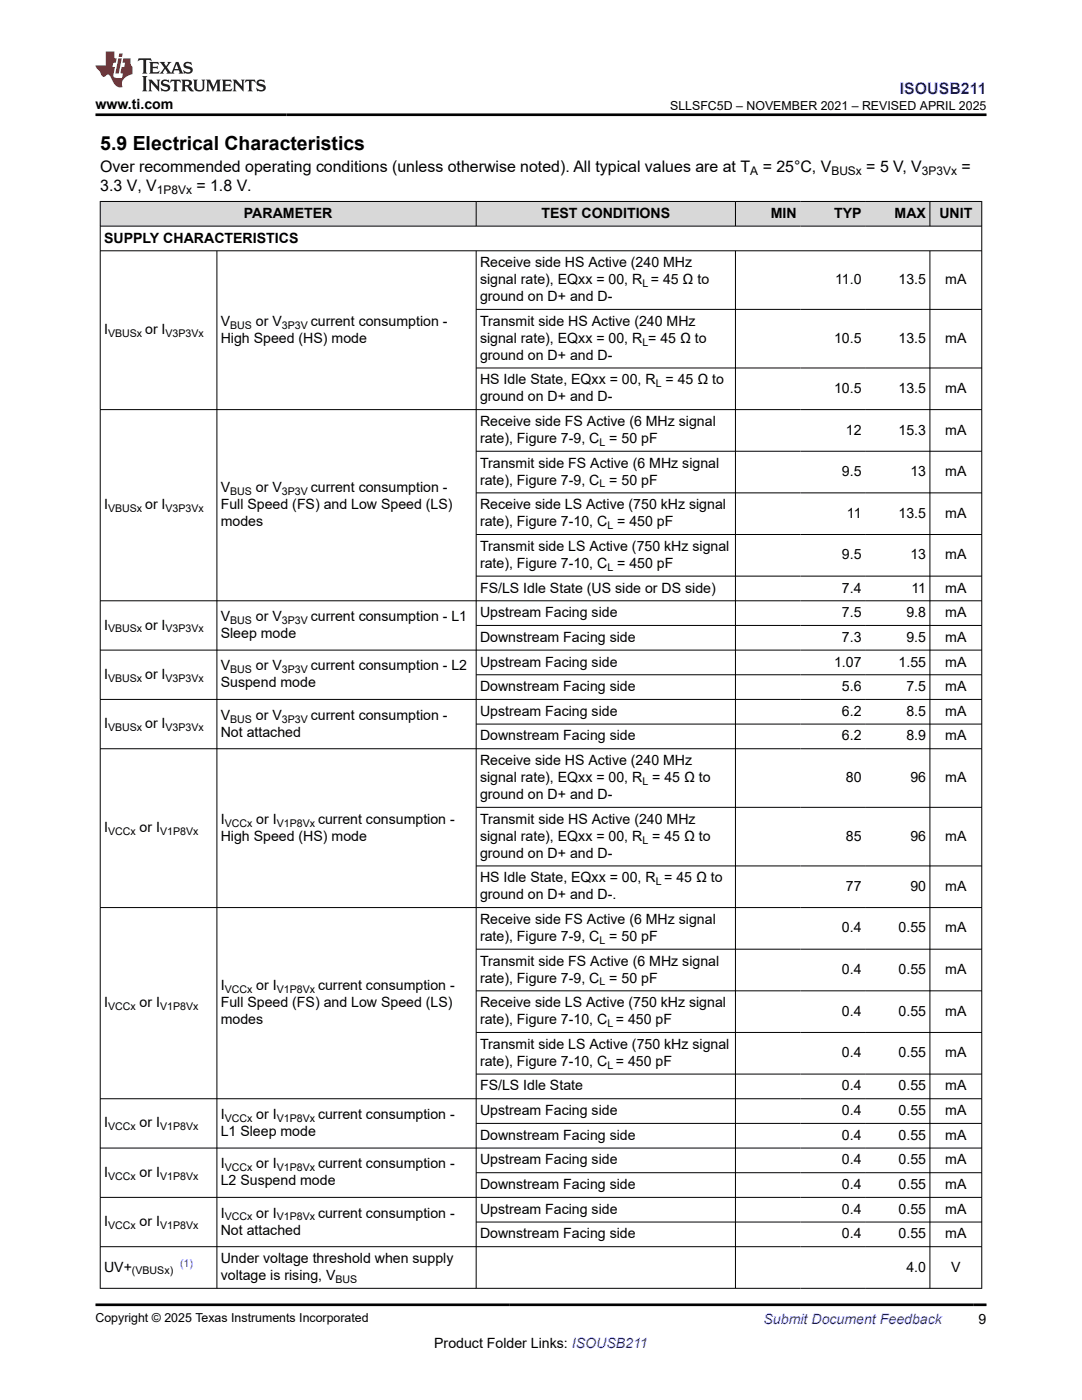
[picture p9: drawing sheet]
<svg xmlns="http://www.w3.org/2000/svg" width="216mm" height="279mm" viewBox="0 0 216 279" stroke-linecap="round" stroke-linejoin="round" font-family="sans-serif">
<defs><g id="words">
<text font-size="3.9" x="20" y="29.9">5.9 Electrical Characteristics</text>
<text font-size="3.2" fill="#00f" x="179.6" y="18.7">ISOUSB211</text>
<g font-size="3.2">
<text x="20" y="34.3">Over recommended operating conditions (unless otherwise noted). All typical values are at T</text>
<text x="152.2" y="34.3">= 25°C, V</text>
<text x="172.9" y="34.3">= 5 V, V</text>
<text x="191.9" y="34.3">=</text>
<text x="20" y="38.1">3.3 V, V</text>
<text x="39.2" y="38.1">= 1.8 V.</text>
</g>
<g font-size="2.8">
<text x="19" y="21.8">www.ti.com</text>
<text x="48.7" y="43.5">PARAMETER</text>
<text x="108" y="43.5">TEST CONDITIONS</text>
<text x="153.8" y="43.5">MIN</text>
<text x="166.4" y="43.5">TYP</text>
<text x="178.5" y="43.5">MAX</text>
<text x="187.4" y="43.5">UNIT</text>
<text x="20.8" y="48.4">SUPPLY CHARACTERISTICS</text>
<text x="95.8" y="53.3">Receive side HS Active (240 MHz</text>
<text x="95.8" y="56.7">signal rate), EQxx = 00, R = 45 Ω to</text>
<text x="166.6" y="56.7">11.0</text>
<text x="179.3" y="56.7">13.5</text>
<text x="188.6" y="56.7">mA</text>
<text x="44" y="65">V</text>
<text x="51.1" y="65">or V</text>
<text x="62" y="65">current consumption -</text>
<text x="95.8" y="60.1">ground on D+ and D-</text>
<text x="95.8" y="65">Transmit side HS Active (240 MHz</text>
<text x="20.8" y="66.7">I</text>
<text x="29" y="66.7">or I</text>
<text x="44" y="68.4">High Speed (HS) mode</text>
<text x="95.8" y="68.4">signal rate), EQxx = 00, R = 45 Ω to</text>
<text x="95.8" y="71.8">ground on D+ and D-</text>
<text x="166.4" y="68.4">10.5</text>
<text x="179.3" y="68.4">13.5</text>
<text x="188.6" y="68.4">mA</text>
<text x="95.8" y="76.7">HS Idle State, EQxx = 00, R = 45 Ω to</text>
<text x="95.8" y="80.1">ground on D+ and D-</text>
<text x="166.4" y="78.4">10.5</text>
<text x="179.3" y="78.4">13.5</text>
<text x="188.6" y="78.4">mA</text>
<text x="95.8" y="85">Receive side FS Active (6 MHz signal</text>
<text x="95.8" y="88.4">rate), Figure 7-9, C = 50 pF</text>
<text x="168.8" y="86.7">12</text>
<text x="179.3" y="86.7">15.3</text>
<text x="188.6" y="86.7">mA</text>
<text x="95.8" y="93.3">Transmit side FS Active (6 MHz signal</text>
<text x="168" y="95">9.5</text>
<text x="181.6" y="95">13</text>
<text x="188.6" y="95">mA</text>
<text x="20.8" y="101.6">I</text>
<text x="29" y="101.6">or I</text>
<text x="44" y="98.3">V</text>
<text x="44" y="101.6">Full Speed (FS) and Low Speed (LS)</text>
<text x="51.1" y="98.3">or V</text>
<text x="62" y="98.3">current consumption -</text>
<text x="95.8" y="96.7">rate), Figure 7-9, C = 50 pF</text>
<text x="95.8" y="101.6">Receive side LS Active (750 kHz signal</text>
<text x="44" y="105">modes</text>
<text x="95.8" y="105">rate), Figure 7-10, C = 450 pF</text>
<text x="169" y="103.3">11</text>
<text x="179.3" y="103.3">13.5</text>
<text x="188.6" y="103.3">mA</text>
<text x="95.8" y="109.9">Transmit side LS Active (750 kHz signal</text>
<text x="95.8" y="113.3">rate), Figure 7-10, C = 450 pF</text>
<text x="168" y="111.6">9.5</text>
<text x="181.6" y="111.6">13</text>
<text x="188.6" y="111.6">mA</text>
<text x="95.8" y="118.3">FS/LS Idle State (US side or DS side)</text>
<text x="168" y="118.3">7.4</text>
<text x="181.9" y="118.3">11</text>
<text x="188.6" y="118.3">mA</text>
<text x="20.8" y="125.6">I</text>
<text x="29" y="125.6">or I</text>
<text x="44" y="123.9">V</text>
<text x="51.1" y="123.9">or V</text>
<text x="62" y="123.9">current consumption - L1</text>
<text x="95.8" y="123.2">Upstream Facing side</text>
<text x="168" y="123.2">7.5</text>
<text x="180.9" y="123.2">9.8</text>
<text x="188.6" y="123.2">mA</text>
<text x="44" y="127.3">Sleep mode</text>
<text x="95.8" y="128.1">Downstream Facing side</text>
<text x="168" y="128.1">7.3</text>
<text x="180.9" y="128.1">9.5</text>
<text x="188.6" y="128.1">mA</text>
<text x="20.8" y="135.5">I</text>
<text x="29" y="135.5">or I</text>
<text x="44" y="133.8">V</text>
<text x="44" y="137.2">Suspend mode</text>
<text x="51.1" y="133.8">or V</text>
<text x="62" y="133.8">current consumption - L2</text>
<text x="95.8" y="133">Upstream Facing side</text>
<text x="95.8" y="137.9">Downstream Facing side</text>
<text x="166.4" y="133">1.07</text>
<text x="168" y="137.9">5.6</text>
<text x="179.3" y="133">1.55</text>
<text x="180.9" y="137.9">7.5</text>
<text x="188.6" y="133">mA</text>
<text x="188.6" y="137.9">mA</text>
<text x="44" y="143.6">V</text>
<text x="51.1" y="143.6">or V</text>
<text x="62" y="143.6">current consumption -</text>
<text x="95.8" y="142.9">Upstream Facing side</text>
<text x="168" y="142.9">6.2</text>
<text x="180.9" y="142.9">8.5</text>
<text x="188.6" y="142.9">mA</text>
<text x="20.8" y="145.3">I</text>
<text x="29" y="145.3">or I</text>
<text x="44" y="147">Not attached</text>
<text x="95.8" y="147.8">Downstream Facing side</text>
<text x="168" y="147.8">6.2</text>
<text x="180.9" y="147.8">8.9</text>
<text x="188.6" y="147.8">mA</text>
<text x="95.8" y="152.7">Receive side HS Active (240 MHz</text>
<text x="95.8" y="156.1">signal rate), EQxx = 00, R = 45 Ω to</text>
<text x="95.8" y="159.5">ground on D+ and D-</text>
<text x="168.8" y="156.1">80</text>
<text x="181.6" y="156.1">96</text>
<text x="188.6" y="156.1">mA</text>
<text x="20.8" y="166.1">I</text>
<text x="27.9" y="166.1">or I</text>
<text x="44" y="167.8">High Speed (HS) mode</text>
<text x="44" y="164.4">I</text>
<text x="51.1" y="164.4">or I</text>
<text x="63.5" y="164.4">current consumption -</text>
<text x="95.8" y="164.4">Transmit side HS Active (240 MHz</text>
<text x="95.8" y="167.8">signal rate), EQxx = 00, R = 45 Ω to</text>
<text x="168.8" y="167.8">85</text>
<text x="181.6" y="167.8">96</text>
<text x="188.6" y="167.8">mA</text>
<text x="95.8" y="171.2">ground on D+ and D-</text>
<text x="95.8" y="176.1">HS Idle State, EQxx = 00, R = 45 Ω to</text>
<text x="95.8" y="179.5">ground on D+ and D-.</text>
<text x="168.8" y="177.8">77</text>
<text x="181.6" y="177.8">90</text>
<text x="188.6" y="177.8">mA</text>
<text x="95.8" y="184.4">Receive side FS Active (6 MHz signal</text>
<text x="95.8" y="187.8">rate), Figure 7-9, C = 50 pF</text>
<text x="168" y="186.1">0.4</text>
<text x="179.3" y="186.1">0.55</text>
<text x="188.6" y="186.1">mA</text>
<text x="44" y="197.6">I</text>
<text x="51.1" y="197.6">or I</text>
<text x="63.5" y="197.6">current consumption -</text>
<text x="95.8" y="192.7">Transmit side FS Active (6 MHz signal</text>
<text x="95.8" y="196.1">rate), Figure 7-9, C = 50 pF</text>
<text x="168" y="194.4">0.4</text>
<text x="179.3" y="194.4">0.55</text>
<text x="188.6" y="194.4">mA</text>
<text x="20.8" y="201">I</text>
<text x="27.9" y="201">or I</text>
<text x="44" y="201">Full Speed (FS) and Low Speed (LS)</text>
<text x="95.8" y="201">Receive side LS Active (750 kHz signal</text>
<text x="168" y="202.7">0.4</text>
<text x="179.3" y="202.7">0.55</text>
<text x="188.6" y="202.7">mA</text>
<text x="44" y="204.4">modes</text>
<text x="95.8" y="204.4">rate), Figure 7-10, C = 450 pF</text>
<text x="95.8" y="209.3">Transmit side LS Active (750 kHz signal</text>
<text x="95.8" y="212.7">rate), Figure 7-10, C = 450 pF</text>
<text x="168" y="211">0.4</text>
<text x="179.3" y="211">0.55</text>
<text x="188.6" y="211">mA</text>
<text x="95.8" y="217.6">FS/LS Idle State</text>
<text x="168" y="217.6">0.4</text>
<text x="179.3" y="217.6">0.55</text>
<text x="188.6" y="217.6">mA</text>
<text x="20.8" y="225">I</text>
<text x="27.9" y="225">or I</text>
<text x="44" y="226.7">L1 Sleep mode</text>
<text x="44" y="223.3">I</text>
<text x="51.1" y="223.3">or I</text>
<text x="63.5" y="223.3">current consumption -</text>
<text x="95.8" y="222.6">Upstream Facing side</text>
<text x="95.8" y="227.5">Downstream Facing side</text>
<text x="168" y="222.6">0.4</text>
<text x="168" y="227.5">0.4</text>
<text x="179.3" y="222.6">0.55</text>
<text x="179.3" y="227.5">0.55</text>
<text x="188.6" y="222.6">mA</text>
<text x="188.6" y="227.5">mA</text>
<text x="44" y="233.2">I</text>
<text x="51.1" y="233.2">or I</text>
<text x="63.5" y="233.2">current consumption -</text>
<text x="95.8" y="232.4">Upstream Facing side</text>
<text x="168" y="232.4">0.4</text>
<text x="179.3" y="232.4">0.55</text>
<text x="188.6" y="232.4">mA</text>
<text x="20.8" y="234.9">I</text>
<text x="27.9" y="234.9">or I</text>
<text x="44" y="236.5">L2 Suspend mode</text>
<text x="95.8" y="237.3">Downstream Facing side</text>
<text x="168" y="237.3">0.4</text>
<text x="179.3" y="237.3">0.55</text>
<text x="188.6" y="237.3">mA</text>
<text x="20.8" y="244.7">I</text>
<text x="27.9" y="244.7">or I</text>
<text x="44" y="243">I</text>
<text x="51.1" y="243">or I</text>
<text x="63.5" y="243">current consumption -</text>
<text x="95.8" y="242.2">Upstream Facing side</text>
<text x="168" y="242.2">0.4</text>
<text x="179.3" y="242.2">0.55</text>
<text x="188.6" y="242.2">mA</text>
<text x="44" y="246.4">Not attached</text>
<text x="95.8" y="247.2">Downstream Facing side</text>
<text x="168" y="247.2">0.4</text>
<text x="179.3" y="247.2">0.55</text>
<text x="188.6" y="247.2">mA</text>
<text x="20.8" y="253.8">UV+</text>
<text x="44" y="252.1">Under voltage threshold when supply</text>
<text x="44" y="255.5">voltage is rising, V</text>
<text x="180.9" y="253.8">4.0</text>
<text x="189.8" y="253.8">V</text>
<text x="86.6" y="269">Product Folder Links: ISOUSB211</text>
<text x="195.3" y="264.2">9</text>
</g>
<text font-size="2.8" fill="#00f" x="152.4" y="264.2">Submit Document Feedback</text>
<g font-size="2.5">
<text x="133.7" y="21.9">SLLSFC5D – NOVEMBER 2021 – REVISED APRIL 2025</text>
<text x="19" y="263.9">Copyright © 2025 Texas Instruments Incorporated</text>
</g>
<g font-size="2.4">
<text x="149.7" y="34.9">A</text>
<text x="165.9" y="34.9">BUSx</text>
<text x="184" y="34.9">3P3Vx</text>
<text x="31.3" y="38.7">1P8Vx</text>
</g>
<g font-size="2.1">
<text x="128.2" y="57.3">L</text>
<text x="45.9" y="65.6">BUS</text>
<text x="56.2" y="65.6">3P3V</text>
<text x="21.6" y="67.3">VBUSx</text>
<text x="33" y="67.3">V3P3Vx</text>
<text x="128.2" y="69">L</text>
<text x="130.8" y="77.3">L</text>
<text x="119.6" y="89">L</text>
<text x="45.9" y="98.8">BUS</text>
<text x="56.2" y="98.8">3P3V</text>
<text x="119.6" y="97.3">L</text>
<text x="21.6" y="102.2">VBUSx</text>
<text x="33" y="102.2">V3P3Vx</text>
<text x="121.2" y="105.6">L</text>
<text x="121.2" y="113.9">L</text>
<text x="45.9" y="124.5">BUS</text>
<text x="56.2" y="124.5">3P3V</text>
<text x="21.6" y="126.2">VBUSx</text>
<text x="33" y="126.2">V3P3Vx</text>
<text x="21.6" y="136">VBUSx</text>
<text x="33" y="136">V3P3Vx</text>
<text x="45.9" y="134.3">BUS</text>
<text x="56.2" y="134.3">3P3V</text>
<text x="21.6" y="145.9">VBUSx</text>
<text x="33" y="145.9">V3P3Vx</text>
<text x="45.9" y="144.2">BUS</text>
<text x="56.2" y="144.2">3P3V</text>
<text x="128.2" y="156.7">L</text>
<text x="21.6" y="166.7">VCCx</text>
<text x="31.9" y="166.7">V1P8Vx</text>
<text x="44.8" y="165">VCCx</text>
<text x="55.2" y="165">V1P8Vx</text>
<text x="128.2" y="168.3">L</text>
<text x="130.8" y="176.7">L</text>
<text x="119.6" y="188.3">L</text>
<text x="119.6" y="196.7">L</text>
<text x="21.6" y="201.6">VCCx</text>
<text x="31.9" y="201.6">V1P8Vx</text>
<text x="44.8" y="198.2">VCCx</text>
<text x="55.2" y="198.2">V1P8Vx</text>
<text x="121.2" y="205">L</text>
<text x="121.2" y="213.3">L</text>
<text x="21.6" y="225.6">VCCx</text>
<text x="31.9" y="225.6">V1P8Vx</text>
<text x="44.8" y="223.9">VCCx</text>
<text x="55.2" y="223.9">V1P8Vx</text>
<text x="44.8" y="233.7">VCCx</text>
<text x="55.2" y="233.7">V1P8Vx</text>
<text x="21.6" y="235.4">VCCx</text>
<text x="31.9" y="235.4">V1P8Vx</text>
<text x="21.6" y="245.3">VCCx</text>
<text x="31.9" y="245.3">V1P8Vx</text>
<text x="44.8" y="243.6">VCCx</text>
<text x="55.2" y="243.6">V1P8Vx</text>
<text x="26.3" y="254.3">(VBUSx)</text>
<text x="66.9" y="256">BUS</text>
</g>
<text font-size="2.1" fill="#00f" x="35.9" y="252.8">(1)</text>
</g></defs>
<g fill="#d8d8d8">
<path d="M20 40.2h175.9v4.9h-175.9z" fill-rule="evenodd"/>
<path d="M20.1 40.3h74.9v4.8h-74.9z" fill-rule="evenodd"/>
<path d="M95.1 40.3h51.6v4.8h-51.6z" fill-rule="evenodd"/>
<path d="M146.8 40.3h12.9v4.8h-12.9z" fill-rule="evenodd"/>
<path d="M159.7 40.3h12.9v4.8h-12.9z" fill-rule="evenodd"/>
<path d="M172.6 40.3h12.9v4.8h-12.9z" fill-rule="evenodd"/>
<path d="M185.6 40.3h10.2v4.8h-10.2z" fill-rule="evenodd"/>
</g>
<g fill="none" stroke="#000" stroke-width=".2">
<path d="M19.9 40.2h176.1M19.9 45.1h176.1M19.9 50.1h176.1M20 40.1v217.1M43.3 50.1v207.1M95 40.1v5.1M95 50.1v207.1M146.8 40.1v5.1M146.8 50.1v207.1M185.6 40.1v5.1M185.6 50.1v207.1M195.9 40.1v217.1"/>
<path d="M95 61.7h101M95 73.4h101M95 90.1h101M95 98.4h101M196 81.7h-176.1M95 106.7h101M95 115h101M196 119.9h-176.1M19.9 129.7h176.1M95 124.8h101M95 134.7h101M196 139.6h-176.1"/>
<path d="M95 144.5h101M196 149.4h-176.1M95 161.1h101M95 172.8h101M95 189.4h101M95 197.7h101M196 181.1h-176.1M95 206h101M95 214.4h101M196 219.3h-176.1M19.9 229.1h176.1M95 224.2h101"/>
<path d="M95 234h101M196 239h-176.1M19.9 248.8h176.1M19.9 257.1h176.1M95 243.9h101"/>
</g>
<path d="M27.7 11.6l-.2 .6 .5-.2h.6v.1v2.2l-.2 .4h1l-.2-.4v-2.2v-.1h.5l.5 .2-.1-.6zM29.8 12.4l.2 .3v1.6l-.2 .4h1.9l.1-.6a1.08 1.08 0 0 1-1.3 .2v-.7h.6l.4 .2v-.7l-.4 .2h-.6v-.5l.2-.2a1 1 0 0 1 1 .3l-.1-.5zM31.8 12.4l1 1.1-1 1.2h.9l-.2-.2 .4-.8 .5 .8-.2 .2h1.6l-.2-.2 .1-.5h1l.1 .5-.1 .2h.9l-.2-.4-.8-1.9h-.5l-1 2.1-.8-1.1 .9-1h-.8l.2 .2-.5 .6-.3-.6 .1-.2zM35.2 12.8l.4 1h-.8zM36.8 12.5a.65 .65 0 0 0-.2 .7 .65 .65 0 0 0 .6 .5l.7 .1 .1 .3a.79 .79 0 0 1-.7 .4 .79 .79 0 0 1-.7-.5l.1 .7 .2-.1a.93 .93 0 0 0 1.1 0 .93 .93 0 0 0 .4-.9 1.46 1.46 0 0 0-1.2-.6l-.1-.3a1.09 1.09 0 0 1 1.2 .2l-.2-.6-.1 .1-.6-.2zM28.4 15.2l.2 .4v2.2l-.2 .4h1l-.2-.4v-2.2l.2-.4zM29.6 15.9l.2 .4v1.5l-.2 .4h.8l-.3-.4v-1.3l1.7 1.8v-2l.2-.4h-.8l.2 .2 .1 1.1-1.2-1.3zM32.3 16a.65 .65 0 0 0-.2 .8 .65 .65 0 0 0 .7 .4l.6 .2 .1 .2a.79 .79 0 0 1-.7 .4 .79 .79 0 0 1-.7-.5l.1 .7 .2-.1a.93 .93 0 0 0 1.1 .1 .93 .93 0 0 0 .4-1 1.46 1.46 0 0 0-1.2-.5l-.1-.4a1.09 1.09 0 0 1 1.2 .2l-.2-.6-.1 .1-.6-.1zM34.1 15.9l-.1 .6a.63 .63 0 0 1 .7-.3l.1 1.6-.3 .4h1l-.2-.4v-1.6a.66 .66 0 0 1 .8 .3l-.1-.6zM36.2 15.9l.2 .4v1.5l-.2 .4h.9l-.2-.2v-.7h.5l.1 .2a.79 .79 0 0 0 1.2 .6l-1-.9a.61 .61 0 0 0 .6-.6 .61 .61 0 0 0-.5-.7zM36.9 16.2h.2a.47 .47 0 0 1 .5 .1 .47 .47 0 0 1 .1 .5l-.2 .1-.6 .1zM38.5 15.9l.2 .2a2.27 2.27 0 0 0 .4 2 1.04 1.04 0 0 0 1.7-.7v-1.3l.2-.2h-.8l.2 .4v1.1a.6 .6 0 0 1-.6 .6 .6 .6 0 0 1-.6-.6v-1.1l.3-.4zM41.1 15.9l.2 .4v1.5l-.2 .4h.7l-.2-.4v-1.4l.9 1.9 .8-1.9v1.4l-.2 .4h1l-.3-.4v-1.5l.3-.4h-.8l-.7 1.5-.7-1.5zM44.3 15.9l.2 .4v1.5l-.2 .4h1.9l.1-.6a1.09 1.09 0 0 1-1.3 .2v-.7h.6l.4 .2v-.6l-.4 .2h-.6v-.6l.2-.1a1.01 1.01 0 0 1 1 .3l-.1-.6zM46.4 15.9l.3 .4v1.5l-.3 .4h.8l-.2-.4v-1.3l1.6 1.8v-2l.2-.4h-.7l.2 .2v1.1l-1.2-1.3zM49 15.9l-.1 .6a.63 .63 0 0 1 .8-.3v1.6l-.3 .4h1l-.2-.4v-1.6a.66 .66 0 0 1 .8 .3l-.1-.6zM51.4 16a.65 .65 0 0 0-.2 .8 .65 .65 0 0 0 .6 .4l.6 .2 .2 .2a.79 .79 0 0 1-.8 .4 .79 .79 0 0 1-.6-.5l.1 .7 .2-.1a.93 .93 0 0 0 1 .1 .93 .93 0 0 0 .5-1 1.46 1.46 0 0 0-1.3-.5l-.1-.4a1.09 1.09 0 0 1 1.3 .2l-.2-.6-.2 .1-.5-.1z" fill="#231f20"/>
<path d="M21.1 10.3v2.7h-2.1l.1 .4 .9 1a.95 .95 0 0 0 .9 .9 .59 .59 0 0 1 .6-.4 .59 .59 0 0 1 .5 .3l.4 .8a1.59 1.59 0 0 0 2.1 1.4 1.61 1.61 0 0 1 1-2.3l1-.3-.1-1.5a1.59 1.59 0 0 1-.4-1.7h-1.4l-.2 .9h.5l-.1 .9h-.5l-.2 .9v.3l.4 .1-.2 .9h-.6a.73 .73 0 0 1-1.1-.7l.3-1.5h-.5l.2-.9h.5l.2-.9h-.5v-1.3zM23.6 11.6l-.6 3.1h.7l.6-3.1zM23.8 10.7l-.1 .6h.7l.1-.6z" fill="#ed1c24"/>
<path d="M19 22.9h177.8M19 260.4h177.8" fill="none" stroke="#000" stroke-width=".53"/>
<use href="#words"/>
</svg>
